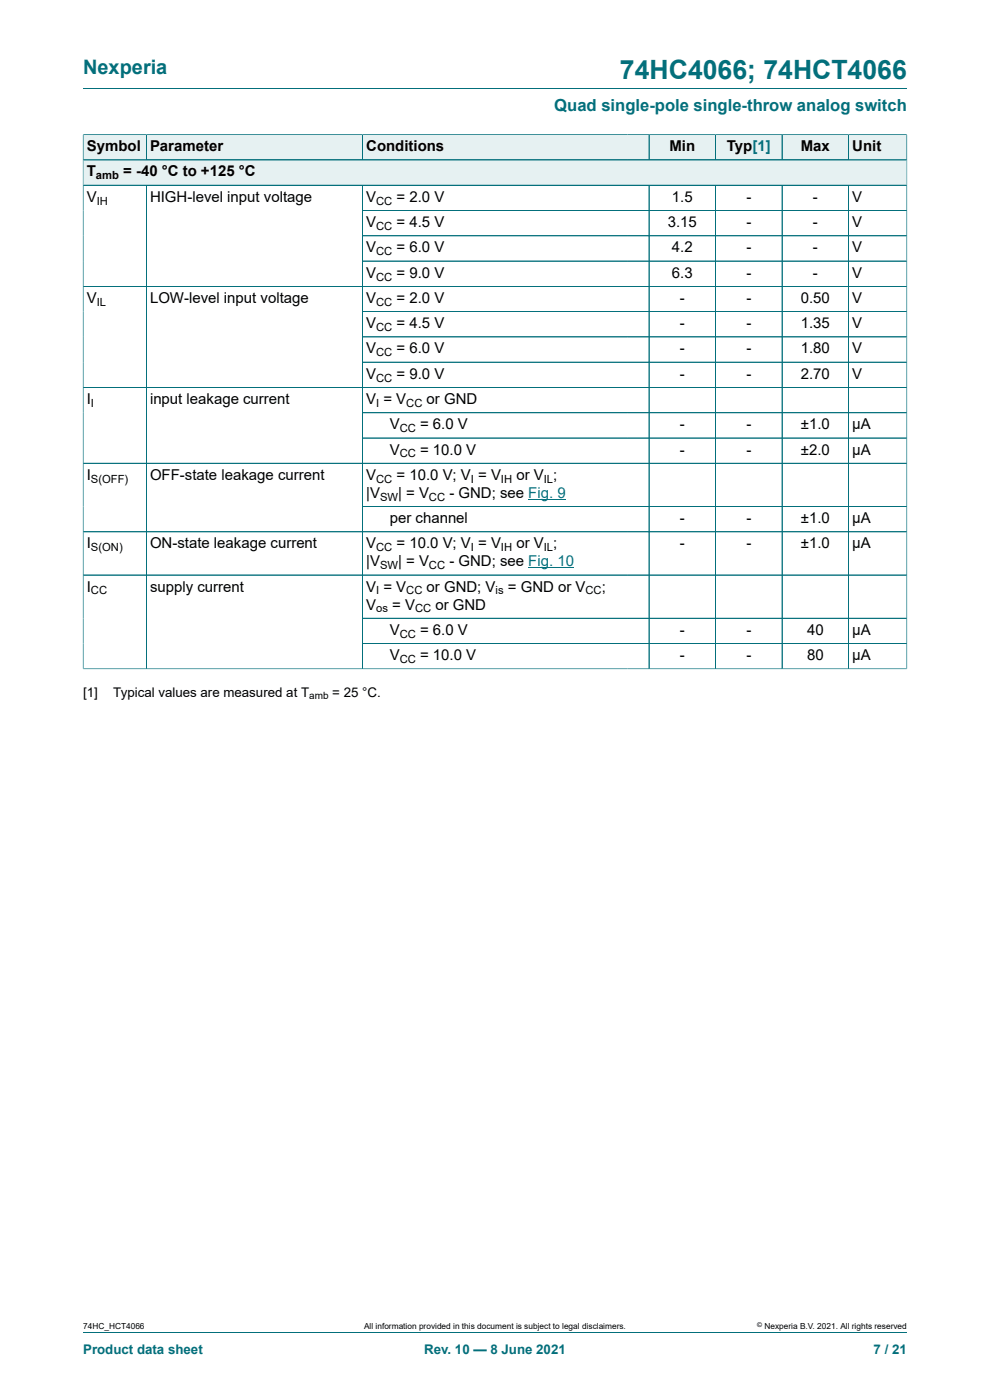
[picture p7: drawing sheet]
<svg xmlns="http://www.w3.org/2000/svg" width="210mm" height="297mm" viewBox="0 0 210 297" stroke-linecap="round" stroke-linejoin="round" font-family="sans-serif">
<defs><g id="words">
<text font-size="5.6" fill="#036f7b" x="131.5" y="16.8">74HC4066; 74HCT4066</text>
<text font-size="4.2" fill="#036f7b" x="17.6" y="15.6">Nexperia</text>
<text font-size="3.5" fill="#036f7b" x="117.6" y="23.7">Quad single-pole single-throw analog switch</text>
<g font-size="3.2">
<text x="18.4" y="32.1">Symbol</text>
<text x="31.8" y="32.1">Parameter</text>
<text x="77.7" y="32.1">Conditions</text>
<text x="142" y="32.1">Min</text>
<text x="154.2" y="32.1">Typ[1]</text>
<text x="169.9" y="32.1">Max</text>
<text x="180.8" y="32.1">Unit</text>
<text x="18.4" y="37.4">T</text>
<text x="26.1" y="37.4">= -40 °C to +125 °C</text>
<text x="18.4" y="42.8">V</text>
<text x="31.8" y="42.8">HIGH-level input voltage</text>
<text x="77.7" y="42.8">V</text>
<text x="84.1" y="42.8">= 2.0 V</text>
<text x="142.5" y="42.8">1.5</text>
<text x="158.3" y="42.8">-</text>
<text x="172.4" y="42.8">-</text>
<text x="180.8" y="42.8">V</text>
<text x="77.7" y="48.2">V</text>
<text x="77.7" y="53.5">V</text>
<text x="84.1" y="48.2">= 4.5 V</text>
<text x="84.1" y="53.5">= 6.0 V</text>
<text x="141.6" y="48.2">3.15</text>
<text x="142.5" y="53.5">4.2</text>
<text x="158.3" y="48.2">-</text>
<text x="158.3" y="53.5">-</text>
<text x="172.4" y="48.2">-</text>
<text x="172.4" y="53.5">-</text>
<text x="180.8" y="48.2">V</text>
<text x="180.8" y="53.5">V</text>
<text x="77.7" y="58.9">V</text>
<text x="84.1" y="58.9">= 9.0 V</text>
<text x="142.5" y="58.9">6.3</text>
<text x="158.3" y="58.9">-</text>
<text x="172.4" y="58.9">-</text>
<text x="180.8" y="58.9">V</text>
<text x="18.4" y="64.3">V</text>
<text x="31.8" y="64.3">LOW-level input voltage</text>
<text x="77.7" y="64.3">V</text>
<text x="84.1" y="64.3">= 2.0 V</text>
<text x="144.2" y="64.3">-</text>
<text x="158.3" y="64.3">-</text>
<text x="169.9" y="64.3">0.50</text>
<text x="180.8" y="64.3">V</text>
<text x="77.7" y="69.6">V</text>
<text x="84.1" y="69.6">= 4.5 V</text>
<text x="144.2" y="69.6">-</text>
<text x="158.3" y="69.6">-</text>
<text x="169.9" y="69.6">1.35</text>
<text x="180.8" y="69.6">V</text>
<text x="77.7" y="75">V</text>
<text x="84.1" y="75">= 6.0 V</text>
<text x="144.2" y="75">-</text>
<text x="158.3" y="75">-</text>
<text x="169.9" y="75">1.80</text>
<text x="180.8" y="75">V</text>
<text x="77.7" y="80.3">V</text>
<text x="84.1" y="80.3">= 9.0 V</text>
<text x="144.2" y="80.3">-</text>
<text x="158.3" y="80.3">-</text>
<text x="169.9" y="80.3">2.70</text>
<text x="180.8" y="80.3">V</text>
<text x="18.4" y="85.7">I</text>
<text x="31.8" y="85.7">input leakage current</text>
<text x="77.7" y="85.7">V = V</text>
<text x="90.5" y="85.7">or GND</text>
<text x="82.7" y="91.1">V</text>
<text x="89.1" y="91.1">= 6.0 V</text>
<text x="144.2" y="91.1">-</text>
<text x="158.3" y="91.1">-</text>
<text x="169.9" y="91.1">±1.0</text>
<text x="180.8" y="91.1">μA</text>
<text x="18.4" y="101.8">I</text>
<text x="31.8" y="101.8">OFF-state leakage current</text>
<text x="77.7" y="101.8">V</text>
<text x="82.7" y="96.4">V</text>
<text x="84.1" y="101.8">= 10.0 V; V = V</text>
<text x="89.1" y="96.4">= 10.0 V</text>
<text x="109.5" y="101.8">or V ;</text>
<text x="144.2" y="96.4">-</text>
<text x="158.3" y="96.4">-</text>
<text x="169.9" y="96.4">±2.0</text>
<text x="180.8" y="96.4">μA</text>
<text x="77.7" y="105.6">|V</text>
<text x="84.4" y="105.6">| = V</text>
<text x="95.3" y="105.6">- GND; see Fig. 9</text>
<text x="82.7" y="111">per channel</text>
<text x="144.2" y="111">-</text>
<text x="158.3" y="111">-</text>
<text x="169.9" y="111">±1.0</text>
<text x="180.8" y="111">μA</text>
<text x="18.4" y="116.3">I</text>
<text x="31.8" y="116.3">ON-state leakage current</text>
<text x="77.7" y="116.3">V</text>
<text x="84.1" y="116.3">= 10.0 V; V = V</text>
<text x="109.5" y="116.3">or V ;</text>
<text x="144.2" y="116.3">-</text>
<text x="158.3" y="116.3">-</text>
<text x="169.9" y="116.3">±1.0</text>
<text x="180.8" y="116.3">μA</text>
<text x="18.4" y="125.5">I</text>
<text x="31.8" y="125.5">supply current</text>
<text x="77.7" y="120.1">|V</text>
<text x="77.7" y="125.5">V = V</text>
<text x="84.4" y="120.1">| = V</text>
<text x="90.5" y="125.5">or GND; V</text>
<text x="95.3" y="120.1">- GND; see Fig. 10</text>
<text x="107.7" y="125.5">= GND or V</text>
<text x="127.6" y="125.5">;</text>
<text x="77.7" y="129.3">V</text>
<text x="83.2" y="129.3">= V</text>
<text x="92.4" y="129.3">or GND</text>
<text x="82.7" y="134.7">V</text>
<text x="89.1" y="134.7">= 6.0 V</text>
<text x="144.2" y="134.7">-</text>
<text x="158.3" y="134.7">-</text>
<text x="171.2" y="134.7">40</text>
<text x="180.8" y="134.7">μA</text>
<text x="82.7" y="140">V</text>
<text x="89.1" y="140">= 10.0 V</text>
<text x="144.2" y="140">-</text>
<text x="158.3" y="140">-</text>
<text x="171.2" y="140">80</text>
<text x="180.8" y="140">μA</text>
</g>
<g font-size="2.8">
<text x="17.6" y="147.8">[1]</text>
<text x="24" y="147.8">Typical values are measured at T</text>
<text x="70.5" y="147.8">= 25 °C.</text>
</g>
<g font-size="2.8" fill="#036f7b">
<text x="17.6" y="287.2">Product data sheet</text>
<text x="90" y="287.2">Rev. 10 — 8 June 2021</text>
<text x="185.3" y="287.2">7 / 21</text>
</g>
<g font-size="2.4">
<text x="20.4" y="38.1">amb</text>
<text x="20.5" y="43.4">IH</text>
<text x="79.8" y="43.4">CC</text>
<text x="79.8" y="48.8">CC</text>
<text x="79.8" y="54.1">CC</text>
<text x="79.8" y="59.5">CC</text>
<text x="20.5" y="64.9">IL</text>
<text x="79.8" y="64.9">CC</text>
<text x="79.8" y="70.2">CC</text>
<text x="79.8" y="75.6">CC</text>
<text x="79.8" y="81">CC</text>
<text x="19.3" y="86.3">I</text>
<text x="79.8" y="86.3">I</text>
<text x="86.2" y="86.3">CC</text>
<text x="84.8" y="91.7">CC</text>
<text x="84.8" y="97">CC</text>
<text x="19.3" y="102.4">S(OFF)</text>
<text x="79.8" y="102.4">CC</text>
<text x="80.6" y="106.2">SW</text>
<text x="91" y="106.2">CC</text>
<text x="99.9" y="102.4">I</text>
<text x="106.3" y="102.4">IH</text>
<text x="115.3" y="102.4">IL</text>
<text x="19.3" y="116.9">S(ON)</text>
<text x="79.8" y="116.9">CC</text>
<text x="99.9" y="116.9">I</text>
<text x="106.3" y="116.9">IH</text>
<text x="115.3" y="116.9">IL</text>
<text x="80.6" y="120.7">SW</text>
<text x="91" y="120.7">CC</text>
<text x="19.3" y="126.1">CC</text>
<text x="79.8" y="126.1">I</text>
<text x="79.8" y="129.9">os</text>
<text x="86.2" y="126.1">CC</text>
<text x="88" y="129.9">CC</text>
<text x="105.1" y="126.1">is</text>
<text x="124.2" y="126.1">CC</text>
<text x="84.8" y="135.3">CC</text>
<text x="84.8" y="140.6">CC</text>
</g>
<text font-size="2.1" x="65.6" y="148.4">amb</text>
<g font-size="1.8">
<text x="17.6" y="282">74HC_HCT4066</text>
<text x="77.2" y="282">All information provided in this document is subject to legal disclaimers.</text>
<text x="162.2" y="282">Nexperia B.V. 2021. All rights reserved</text>
</g>
<text font-size="1.4" x="160.6" y="281.6">©</text>
</g></defs>
<path d="M17.6 18.8h174.8" fill="none" stroke="#036f7b" stroke-width=".21"/>
<path d="M17.7 28.6h13.3v5.3h-13.3z" fill="#e6f1f2"/>
<path d="M17.6 28.5v5.4h13.4v-5.3h-13.4" fill="none" stroke="#036f7b" stroke-width=".21"/>
<path d="M31.1 28.6h45.7v5.3h-45.7z" fill="#e6f1f2"/>
<path d="M31 28.6h106.7v5.3h-106.7zM76.9 28.6v5.3" fill="none" stroke="#036f7b" stroke-width=".21"/>
<g fill="#e6f1f2">
<path d="M77 28.6h60.6v5.3h-60.6z"/>
<path d="M137.8 28.6h13.9v5.3h-13.9z"/>
</g>
<path d="M137.7 28.6h14.1v5.3h-14.1z" fill="none" stroke="#036f7b" stroke-width=".21"/>
<path d="M151.9 28.6h13.9v5.3h-13.9z" fill="#e6f1f2"/>
<path d="M151.8 28.6h14.1v5.3h-14.1z" fill="none" stroke="#036f7b" stroke-width=".21"/>
<path d="M166 28.6h13.9v5.3h-13.9z" fill="#e6f1f2"/>
<path d="M165.9 28.6h14.1v5.3h-14.1z" fill="none" stroke="#036f7b" stroke-width=".21"/>
<path d="M180.1 28.6h12.2v5.3h-12.2z" fill="#e6f1f2"/>
<path d="M192.4 28.5v10.8h-174.8v-5.4h174.8M192.4 28.6h-12.4v5.3" fill="none" stroke="#036f7b" stroke-width=".21"/>
<path d="M17.7 34h174.6v5.2h-174.6z" fill="#e6f1f2"/>
<g fill="none" stroke="#036f7b" stroke-width=".21">
<path d="M17.6 39.3h174.8M17.6 28.6v113.4M17.7 28.6h174.6M17.7 33.9h174.6M31 28.6v5.3M31 39.3v102.6M76.9 28.6v5.3M76.9 39.3v102.6M137.7 28.6v5.3M137.7 39.3v102.6M151.8 28.6v5.3M151.8 39.3v102.6"/>
<path d="M165.9 28.6v5.3M165.9 39.3v102.6M180 28.6v5.3M180 39.3v102.6M192.4 28.6v113.4M76.9 44.7h115.5M76.9 50h115.5M76.9 55.4h115.5M17.6 60.7h174.8M76.9 66.1h115.5M76.9 71.5h115.5M76.9 76.8h115.5"/>
<path d="M17.6 82.2h174.8M17.6 98.3h174.8M76.9 87.6h115.5M76.9 92.9h115.5M76.9 107.5h115.5M192.4 112.8h-174.8M17.6 122h174.8M76.9 131.2h115.5M76.9 136.5h115.5M192.4 141.9h-174.8M17.6 282.6h174.8"/>
</g>
<path d="M112.1 105.9h7.9M112.1 120.5h9.7" fill="none" stroke="#00f" stroke-width=".21"/>
<use href="#words"/>
</svg>
